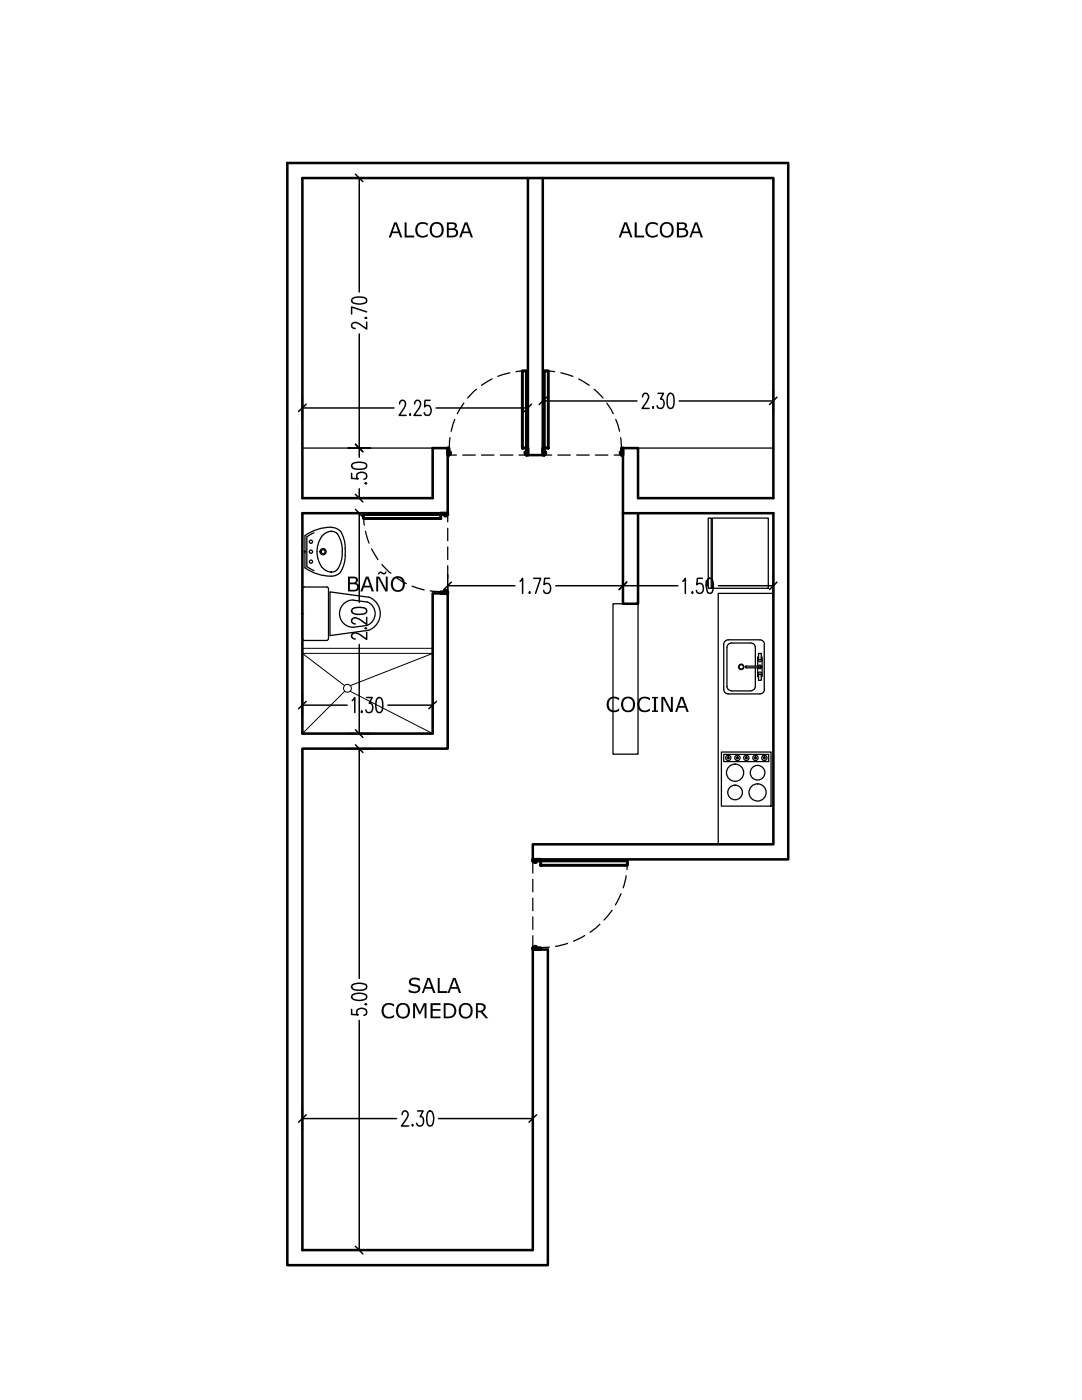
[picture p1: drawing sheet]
<svg xmlns="http://www.w3.org/2000/svg" width="216mm" height="279mm" viewBox="0 0 216 279" stroke-linecap="round" stroke-linejoin="round" font-family="sans-serif">
<!-- layer: MUROS -->
<path d="M57.3 32.5h100v139h-51v-3h48v-66.1h-30v-13h3v10h27v-63.9h-94v63.9h26v-10h3v13h-29v44h26v-28h3v31h-29v100.1h46v-60h3v63h-52zM105.3 35.5v55.3h3v-55.3M124.3 102.4v18.1h3v-18.1" fill="none" stroke="#000" stroke-width=".51"/>
<!-- layer: MUEBLES -->
<g fill="none" stroke="#000" stroke-width=".25">
<path d="M60.3 89.4h26M127.3 89.4h27M140.9 115.9h.2v1h-.2zM141.3 103.4h.6v14h-.6zM142.1 103.4h11.2v14h-11.2zM143.3 118.4h11v50.1h-11zM122.3 120.5h5v30h-5zM145 136.9a.91 .91 0 0 0 1 1M145.9 137.9h3.9M148.9 132.9h2.7M148.9 132.9l-.2 .2 .2 .2h2.7M150.7 132.9v-3.7a.91 .91 0 0 0-.9-.9h-3.9a.91 .91 0 0 0-.9 .9v7.8"/>
<path d="M150.7 133.3v3.7M150.7 136.9a.91 .91 0 0 1-.9 1M151.2 133.3v1.8h.2M151.3 132.9a.36 .36 0 0 1 .6-.1 .36 .36 0 0 1 0 .6 .36 .36 0 0 1-.6-.1M151.4 134.5h.5v1.3h-.5zM151.4 130.4h.5v1.3h-.5zM151.4 131.1h-.2v1.8M151.6 127.7h-6.3a.91 .91 0 0 0-.9 .9v9a.91 .91 0 0 0 .9 .9h6.3M151.6 127.7a.91 .91 0 0 1 .9 .9M151.6 132.9l.2 .2-.2 .2M151.9 131.3a.4 .4 0 0 1 0 .6 .4 .4 0 0 1-.6 0 .4 .4 0 0 1 .1-.6M151.9 134.8a.4 .4 0 0 0 0-.6 .4 .4 0 0 0-.6 0 .4 .4 0 0 0 .1 .6"/>
<path d="M151.9 131.1h.2v4h-.2M152.5 128.6v9M152.5 137.6a.91 .91 0 0 1-.9 .9M143.9 150.1h10v10.8h-10zM144.4 150.6h9v1.4h-9z"/>
<circle cx="147.9" cy="133.1" r=".44"/>
<circle cx="147.9" cy="133.1" r=".53"/>
<circle cx="145.3" cy="151.2" r=".19"/>
<circle cx="145.3" cy="151.3" r=".53"/>
<circle cx="146.7" cy="158.2" r="1.46"/>
<circle cx="146.7" cy="154.2" r="1.71"/>
<circle cx="147.1" cy="151.2" r=".19"/>
<circle cx="147.1" cy="151.3" r=".53"/>
<circle cx="148.9" cy="151.2" r=".19"/>
<circle cx="148.9" cy="151.3" r=".53"/>
<circle cx="150.7" cy="151.2" r=".19"/>
<circle cx="150.7" cy="151.3" r=".53"/>
<circle cx="151.2" cy="154.2" r="1.46"/>
<circle cx="151.2" cy="158.2" r="1.71"/>
<circle cx="152.5" cy="151.2" r=".19"/>
<circle cx="152.5" cy="151.3" r=".53"/>
</g>
<!-- layer: PUERTAS -->
<path d="M104.2 74h.8v15.4h-.8zM108.6 74h.8v15.4h-.8zM89.3 89.4h.3v.8h.3v.3l-.3 .3h-.3zM105 89.4h.3v1.4h-.3l-.3-.3v-.3h.3zM108.3 89.4h.3v.8h.3v.3l-.3 .3h-.3zM124 89.4h.3v1.4h-.3l-.2-.3v-.3h.2zM72.5 102.7h15.4v.8h-15.4zM87.9 102.4h1.4v.3l-.3 .3h-.3v-.3h-.8zM87.9 118.1h.8v-.3h.3l.3 .3v.3h-1.4zM106.3 171.5h1.6v.3h-1v.3h-.2l-.4-.3zM107.9 171.8h17.3v.9h-17.3zM106.3 189.2l.4-.3h.2v.3h1v.3h-1.6z" fill="none" stroke="#000" stroke-width=".59"/>
<!-- layer: PROYECCION -->
<g fill="none" stroke="#000" stroke-width=".25">
<path d="M95.1 77.7l-1.8 1.7M98.2 75.6l-2.1 1.3M101.7 74.4l-2.4 .7M105 74l-2 .2M108.6 74l2.1 .2M111.9 74.4l2.4 .7M115.5 75.6l2.1 1.3M118.5 77.7l1.8 1.7M89.3 90.8h1.8M89.8 87.3l-.2 2.1M90.7 83.7l-.7 2.4M92.3 90.8h2.5"/>
<path d="M92.6 80.4l-1.4 2.2M96.1 90.8h2.5M99.8 90.8h2.5M103.6 90.8h1.7M108.3 90.8h1.8M111.3 90.8h2.5M115.1 90.8h2.5M118.8 90.8h2.5M121.1 80.4l1.3 2.2M122.6 90.8h1.7M122.9 83.7l.7 2.4M123.8 87.3l.2 2.1"/>
<path d="M72.5 102.7l.2 2.1M72.9 106l.7 2.4M74.1 109.5l1.3 2.2M76.2 112.7l1.8 1.7M79 115.2l2.1 1.3M82.2 117l2.4 .7M85.9 117.9l2 .2M89.3 102.4v1.8M89.3 105.4v2.5M89.3 109.1v2.5M89.3 112.9v2.5M89.3 116.6v1.8"/>
<path d="M106.3 171.5v2.8M106.3 175.5v2.5M106.3 179.3v2.5M123.9 178.4l-1.1 2.2M124.9 174.8l-.6 2.4M125.2 171.8l-.1 1.7M106.3 183v2.5M106.3 186.7v2.8M109.6 189l-1.7 .1M113.3 188.3l-2.5 .6M116.7 186.7l-2.3 1.1M119.7 184.5l-2 1.6"/>
<path d="M122.1 181.7l-1.6 1.9"/>
</g>
<!-- layer: Texto -->
<g fill="#000">
<path d="M80.7 44.4h.4v2.6h1.5v.4h-1.9zM83.3 44.7l.4-.3 .6-.1 1.1 .3v.5l-.8-.4-.8 .1-.3 .3-.2 .5v.7l.4 .6 .8 .2 .9-.4-.1 .5-.7 .2h-.5l-.6-.1-.4-.4-.2-.5v-.8zM126.6 44.4h.5v2.6h1.4v.4h-1.9zM129.1 44.8l.5-.4 .6-.1 1 .3v.5l-.7-.4-.8 .1-.4 .3-.1 .6v.6l.3 .5 .9 .3 .8-.4v.5l-.7 .2h-.5l-.5-.1-.4-.3-.3-.5-.1-.6zM121.3 139.5l.9-.5h.7l.6 .3v.5l-.8-.4-.7 .1-.4 .4-.1 .4v.7l.4 .6 .9 .2 .7-.4v.5l-.7 .2h-.6l-.9-.4-.3-.9 .1-.7zM127.5 139.5l.4-.3 .5-.2h.6l.7 .3v.5l-.8-.4h-.7l-.3 .2-.3 .6v.7l.3 .7 .5 .2h.5l.8-.4v.5l-.7 .2h-.7l-.8-.4-.3-.8v-.8zM130.1 139.1h1.2v.3h-.4v2.4h.4v.3h-1.2v-.3h.4v-2.4h-.4zM132 139.1h.6l1.3 2.4v-2.4h.4v3h-.6l-1.4-2.7v2.7h-.3zM81.7 195.5l.6-.4h.9l.5 .2v.5l-.6-.3h-.7a.49 .49 0 0 0-.4 .6 .49 .49 0 0 0 .6 .3l.8 .2 .3 .2 .2 .7-.2 .3-.8 .4-1.4-.2v-.5l.8 .3h.8a.51 .51 0 0 0 .3-.7 .51 .51 0 0 0-.7-.2l-.6-.2-.4-.3-.1-.3zM87.3 195.2h.4v2.6h1.6v.4h-2zM76.4 200.7l.9-.5h.6l.7 .2v.5l-.8-.4-.8 .1-.4 .8v.8l.4 .5 .9 .2 .7-.4v.5l-.7 .3h-.7l-.7-.4-.4-1 .1-.6zM82.4 200.2h.6l.8 1.7 .8-1.7h.5v3h-.4v-2.6l-.8 1.8h-.3l-.8-1.8v2.6h-.4z"/>
<path d="M85.9 200.2h2v.4h-1.6v.8h1.6v.3h-1.6v1.2h1.6v.3h-2z"/>
<path d="M78.7 44.4h.5l1.1 3h-.4l-.3-.9h-1.3l-.3 .9h-.4zM78.9 44.7l-.5 1.5h1z"/>
<path d="M86 44.8l.5-.4 .5-.1h.6l.5 .3 .4 1v.8l-.4 .7-.5 .3h-.7l-.8-.4-.4-.9 .1-.7zM86.6 44.8l-.4 .6v1.1l.6 .5h.7l.4-.2 .2-.6-.1-1-.4-.5-.5-.1z"/>
<path d="M89.2 44.4h1.4l.5 .3 .1 .6-.4 .3 .4 .2 .2 .4v.5l-.3 .4-.4 .2-1.5 .1zM89.5 44.7v.9h.9a.46 .46 0 0 0 .3-.7 .46 .46 0 0 0-.6-.2zM89.5 45.9v1.1h1.2l.3-.3v-.3a.63 .63 0 0 0-.8-.5z"/>
<path d="M92.7 44.4h.6l1.1 3h-.4l-.3-.9h-1.4l-.3 .9h-.4zM93 44.7l-.5 1.5h1z"/>
<path d="M124.6 44.4h.5l1.1 3h-.4l-.3-.9h-1.3l-.3 .9h-.4zM124.8 44.7l-.5 1.5h1.1z"/>
<path d="M132 44.8l.9-.5 .7 .1 .5 .4 .3 .5v.9l-.2 .7-.3 .3-.6 .2h-.5l-.9-.5-.2-.6v-.9zM132.5 44.8l-.4 .6v1.1l.5 .5h.9l.3-.3 .2-.4-.1-1.1-.5-.5-.5-.1z"/>
<path d="M135.1 44.4h1.4l.5 .2 .1 .5-.4 .5 .3 .2 .3 .4v.4l-.2 .5-.5 .2-1.5 .1zM135.5 44.7v.9h.8l.3-.2a.46 .46 0 0 0-.1-.6 .46 .46 0 0 0-.6-.1zM135.5 45.9v1.1h1l.3-.2 .1-.5-.2-.3z"/>
<path d="M138.7 44.4h.5l1.1 3h-.5l-.3-.9h-1.3l-.3 .9h-.3zM138.9 44.7l-.5 1.5h1z"/>
<path d="M69.4 115.1h1.4l.5 .3 .1 .5-.4 .4 .4 .2 .3 .4v.5l-.3 .4-.5 .2h-1.5zM69.8 115.4v.9h.8a.47 .47 0 0 0 .4-.7 .47 .47 0 0 0-.7-.2zM69.8 116.6v1.1h1l.4-.3 .1-.2a.59 .59 0 0 0-.8-.6z"/>
<path d="M73 115.1h.5l1.1 2.9h-.4l-.3-.8h-1.3l-.3 .8h-.4zM73.3 115.4l-.6 1.5h1.1z"/>
<path d="M75.1 115.1h.6l1.3 2.4v-2.4h.4v2.9h-.5l-1.4-2.6v2.6h-.4zM75.6 114.2l.2-.1h.4a.33 .33 0 0 0 .4 .3 .33 .33 0 0 0 .2-.3h.3l-.3 .5h-.5a.3 .3 0 0 0-.3-.3 .3 .3 0 0 0-.3 .4h-.2z"/>
<path d="M78.4 115.3l.6-.3h.6l.6 .2 .3 .3 .2 .5 .1 .8-.3 .8-.3 .3-1.1 .2-.8-.4-.3-.6v-.8zM78.8 115.5l-.4 .7 .1 1 .6 .5h.6l.6-.5v-1.3l-.2-.3-.4-.2-.4-.1z"/>
<path d="M124.3 139.4l.6-.3 .8-.1 .7 .5 .3 .6v.8l-.2 .6-.3 .4-.5 .2h-.8l-.7-.4-.2-.6-.1-.8zM124.7 139.5l-.4 .8 .1 .9 .5 .5h.8l.4-.3 .2-.5-.1-1.1-.7-.4z"/>
<path d="M135.8 139.1h.5l1.1 3h-.4l-.3-.9h-1.3l-.3 .9h-.4zM136 139.4l-.5 1.5h1.1z"/>
<path d="M85.3 195.2h.5l1.1 3h-.4l-.3-.9h-1.3l-.3 .9h-.4zM85.5 195.5l-.5 1.5h1z"/>
<path d="M90.4 195.2h.5l1.1 3h-.4l-.3-.9h-1.3l-.3 .9h-.4zM90.6 195.5l-.5 1.5h1.1z"/>
<path d="M79.5 200.5l.6-.3h.6l.6 .2 .3 .4 .2 1.3-.2 .6-.5 .4-.6 .2h-.5l-.8-.6-.2-1.2 .1-.4zM79.8 200.7l-.4 .7 .1 .9 .5 .6h.8l.4-.4 .2-.4-.1-1.1-.7-.5h-.4z"/>
<path d="M88.5 200.2l1.4 .1 .8 .4 .3 .6 .1 .5-.2 .7-.4 .4-.8 .3h-1.2zM88.9 200.5v2.4l1.3-.2 .4-.6v-.9l-.5-.5z"/>
<path d="M91.9 200.6l.7-.4h.8l.6 .3 .2 .6 .1 .7-.1 .7-.4 .5-.9 .3-.5-.1-.6-.4-.2-.5-.1-.9zM92.4 200.6l-.4 .7v1l.5 .6h.8l.4-.3 .2-.4-.1-1.2-.5-.5z"/>
<path d="M95 200.2h1.1l.6 .3 .2 .3-.1 .7-.5 .4 1.1 1.3h-.5l-1-1.2h-.6v1.2h-.3zM95.3 200.5v1.2h.7l.4-.2 .1-.6-.2-.3z"/>
</g>
<!-- layer: WB_AP_SANITARIOS -->
<g fill="none" stroke="#000" stroke-width=".25">
<path d="M60.7 117.2h4.4M60.7 117.1l-.2 .1-.2 .3v9.9M61.2 107.1v6M61.3 113.1l1.4 .8M62.7 106.3l-1.4 .8M64.3 113.3l1 .7 .7 .2M65.1 117.1l.2 .1 .2 .3v9.9M66 114.1h.2M66 106a3.3 3.3 0 0 0-2.6 3.1 5.4 5.4 0 0 0 .9 4.2M66.1 105.2a9 9 0 0 0-5.3 1.7l.1 6.4a8.3 8.3 0 0 0 6 1.6 2.56 2.56 0 0 0 1.8-2.3l.2-1.8a8.1 8.1 0 0 0-.9-4.8l-1.1-.6-.8-.1M66.2 106l1 .4M66.2 106.1h-.2"/>
<path d="M67.2 106.4l.2 .2M67.4 106.6a6.7 6.7 0 0 1-.2 7.2l-.5 .3-.5 .1M70.5 119.8l2.8 .4M70.5 119.7a2.73 2.73 0 0 0-2.8 2.8 2.73 2.73 0 0 0 2.8 2.7M73.5 119.2l-7.7-1.1v8.7l7.7-1M73.6 119.1a3.5 3.5 0 0 1 2.3 3.4 3.5 3.5 0 0 1-2.3 3.3M60.3 127.4l.2 .4h.2M60.7 127.8h4.4M65.5 127.4v.2l-.4 .2M73.3 124.8l-2.8 .4M73.3 120.1a2.52 2.52 0 0 1 1.6 2.4 2.52 2.52 0 0 1-1.6 2.3"/>
<circle cx="62.1" cy="108.1" r=".32"/>
<circle cx="62.1" cy="110.1" r=".32"/>
<circle cx="62.1" cy="112.1" r=".32"/>
<circle cx="64.5" cy="110.1" r=".4"/>
<circle cx="64.5" cy="110.1" r=".61"/>
</g>
<!-- layer: WB_GUIA -->
<path d="M60.6 110.1h.5M60.8 109.9v.5M60.1 122.5h.5M60.3 122.2v.5" fill="none" stroke="#000" stroke-width=".21"/>
<!-- layer: ACHURADOS -->
<g fill="none" stroke="#000" stroke-width=".2">
<path d="M60.3 130.4h26v16h-26zM60.3 129.4h26v17h-26zM60.3 130.4l8.5 6.4M68.8 138l-8.5 8.4M69.9 138l16.4 8.4M86.3 130.4l-16.4 6.4"/>
<circle cx="69.3" cy="137.4" r=".78"/>
</g>
<!-- layer: DIMENSIONES -->
<g fill="none" stroke="#000" stroke-width=".3">
<path d="M71.7 35.5v22.8M70.3 59.6a3.2 3.2 0 0 1 2.7 0l.2 .3-.2 .5a3.2 3.2 0 0 1-2.7 0l-.1-.3zM71.7 66.6v24.6M72.9 63.5l.1-.2 .2 .2zM73.2 64.3v1.4l-1.5-1a.87 .87 0 0 0-.9-.3 .87 .87 0 0 0-.6 .8l.3 .3h.4M73.2 62.2l-3-.9v1.4M85.8 79.9h-1l-.1 1.3a.66 .66 0 0 1 .7-.3 .66 .66 0 0 1 .5 .4 1 1 0 0 1-.8 1.6l-.3-.1-.2-.4M128.2 79.2v-.1a.62 .62 0 0 1 .4-.5 .62 .62 0 0 1 .6 .1 1.02 1.02 0 0 1-.1 1.4l-1 1.4h1.4M131.3 78.5h1.1l-.6 1.1h.3a1.1 1.1 0 0 1-.2 1.9l-.6-.1-.2-.4M133.4 78.7l.5-.2a1.55 1.55 0 0 1 .6 1.7l-.3 1.2-.5 .1a1.44 1.44 0 0 1-.6-1.7zM60.3 81.4h18.3M70.2 94.5v1l1.3 .1a.65 .65 0 0 1-.3-.7 .65 .65 0 0 1 .4-.5 .99 .99 0 0 1 1.6 .8l-.2 .3-.4 .1"/>
<path d="M70.3 92.6a3.2 3.2 0 0 1 2.7 0l.2 .5a1.44 1.44 0 0 1-1.7 .6l-1.2-.3-.1-.3zM71.7 97.6v1.8M72.9 96.4h.3l-.2 .2zM79.7 80.6l.1-.4a.66 .66 0 0 1 1-.1 .66 .66 0 0 1 0 .9l-1.2 1.9h1.4M81.8 82.6v.3l-.1-.1zM82.7 80.6l.1-.4a.66 .66 0 0 1 1-.1 .66 .66 0 0 1 0 .9l-1.2 1.9h1.4M87 81.4h18.3M108.3 80h18.8M130.3 81.2v.3zM135.5 80h18.8M71.7 102.4v17.8M89.3 116.9h13.5"/>
<path d="M103.8 116l.5-.6v3M105.7 118.1v.3l-.1-.1zM106.5 115.4h1.4l-1 3M109.7 115.4h-1l-.1 1.3a.75 .75 0 0 1 .8-.2 .75 .75 0 0 1 .5 .8 .81 .81 0 0 1-.2 .9 .81 .81 0 0 1-1 .1l-.2-.5M110.9 116.9h24.4M136.2 116l.6-.6v3M138.1 118.1l.2 .2-.2 .1zM140.1 115.4h-.9l-.2 1.3a.75 .75 0 0 1 .9-.2 .75 .75 0 0 1 .4 .8 .81 .81 0 0 1-.2 .9 .81 .81 0 0 1-.9 .1l-.2-.5M141.2 115.5l.5-.1a1.55 1.55 0 0 1 .6 1.8l-.3 1.1-.3 .1-.5-.1a3.3 3.3 0 0 1 0-2.8zM143.4 116.9h10.9M70.3 139.8l.5-.6v3M70.3 121.5a3.2 3.2 0 0 1 2.7 0l.2 .5a1.44 1.44 0 0 1-1.7 .6l-1.2-.3-.1-.3z"/>
<path d="M71.7 128.6v17.8M72.9 125.4h.3zM73.2 139.2h1.1l-.6 1.1h.3a1.09 1.09 0 0 1-.2 1.9 .57 .57 0 0 1-.8-.5M73.2 126.2v1.4l-1.5-1a1.09 1.09 0 0 0-1.4-.1l-.1 .2a.68 .68 0 0 0 .7 .8M73.2 123.2v1.4l-1.5-1a1.09 1.09 0 0 0-1.4-.1l-.1 .2a.68 .68 0 0 0 .7 .8M75.3 139.4l.5-.2a1.55 1.55 0 0 1 .6 1.7l-.3 1.2-.5 .1a1.44 1.44 0 0 1-.6-1.7zM60.3 140.7h9M71.7 149.4v45.9M72.2 141.9v.3l-.1-.1zM77.4 140.7h8.9M70.3 198.6a2.82 2.82 0 0 1 2.7 0l.2 .4a1.52 1.52 0 0 1-1.7 .7l-1.2-.4-.1-.3zM70.3 196.5a3.2 3.2 0 0 1 2.7 0l.2 .5a1.44 1.44 0 0 1-1.7 .6l-1.2-.3-.1-.3z"/>
<path d="M70.2 201.4v1.1h1.3a.65 .65 0 0 1-.3-.6 .65 .65 0 0 1 .4-.5 .99 .99 0 0 1 1.6 .8l-.2 .3-.4 .1M71.7 203.6v45.9M72.9 200.4h.3l-.2 .1zM60.3 223.2h18.8M80.2 222.4l.1-.4a.66 .66 0 0 1 1-.1 .66 .66 0 0 1 0 1l-1.2 1.8h1.4M82.3 224.4l.1 .2-.1 .1zM83.3 221.7h1.1l-.6 1.2h.3a1.14 1.14 0 0 1-.2 1.8 .62 .62 0 0 1-.8-.5M85.4 221.9l.5-.2a1.64 1.64 0 0 1 .6 1.7l-.3 1.2-.5 .1a1.44 1.44 0 0 1-.6-1.7zM87.5 223.2h18.8"/>
</g>
<!-- layer: 0 -->
<g fill="none" stroke="#000" stroke-width=".3">
<path d="M69.4 35.5h4.5M70.9 34.8l1.5 1.5M60.3 79.1v4.6M105.3 79.1v4.6M108.3 77.7v4.6M109.1 79.3l-1.5 1.4M154.3 77.7v4.6M155 79.3l-1.4 1.4M61.1 80.7l-1.5 1.4M69.4 89.4h4.5M69.4 99.4h4.5M70.9 88.7l1.5 1.4"/>
<path d="M70.9 98.7l1.5 1.5M106.1 80.7l-1.5 1.4M69.4 102.4h4.5M70.9 101.7l1.5 1.5M89.3 114.7v4.5M90.1 116.2l-1.5 1.5M124.3 114.7v4.5M125.1 116.2l-1.6 1.5M154.3 114.7v4.5M155 116.2l-1.4 1.5M60.3 138.5v4.5M61.1 140l-1.5 1.4"/>
<path d="M86.3 138.5v4.5M87.1 140l-1.5 1.4M69.4 149.4h4.5M69.4 146.4h4.5M70.9 148.6l1.5 1.6M70.9 145.6l1.5 1.6M60.3 221v4.5M61.1 222.5l-1.5 1.5M106.3 221v4.5M107.1 222.5l-1.5 1.5M69.4 249.5h4.5M70.9 248.7l1.5 1.5"/>
</g>
</svg>
